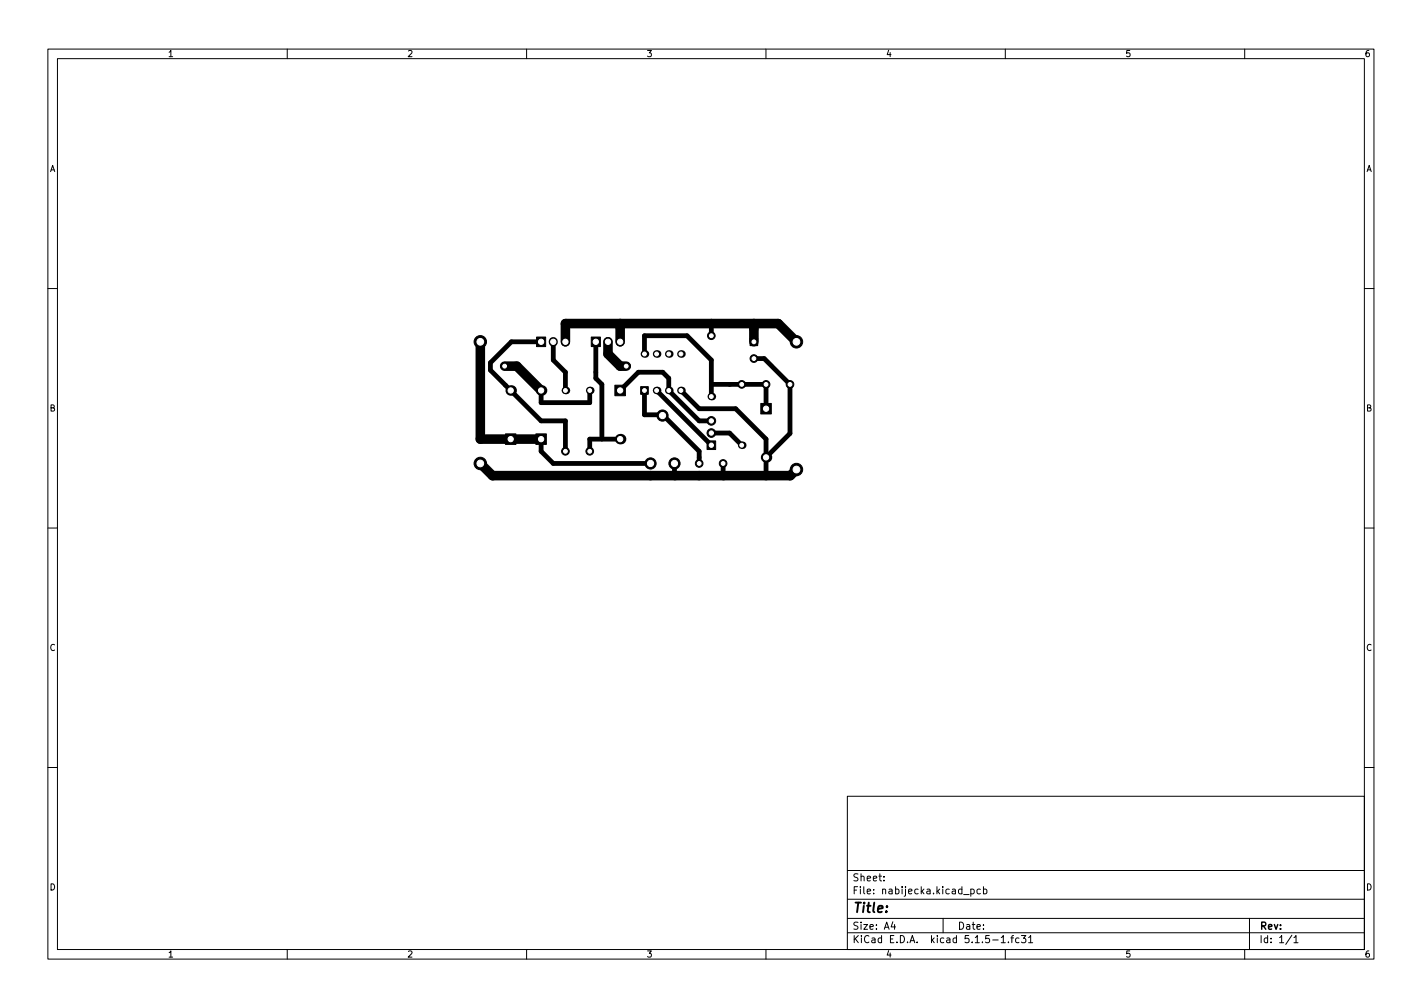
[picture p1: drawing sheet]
<svg xmlns="http://www.w3.org/2000/svg" width="297mm" height="210mm" viewBox="0 0 297 210" stroke-linecap="round" stroke-linejoin="round" font-family="sans-serif">
<defs><g id="words">
<text font-size="2.8" x="178" y="190.6">Title:</text>
<g font-size="2.1">
<text x="178" y="184">Sheet:</text>
<text x="178" y="186.7">File: nabijecka.kicad_pcb</text>
<text x="178" y="196.9">KiCad E.D.A. kicad 5.1.5-1.fc31</text>
<text x="178" y="194.1">Size: A4</text>
<text x="200" y="194.1">Date:</text>
<text x="263" y="194.1">Rev:</text>
<text x="263" y="196.9">Id: 1/1</text>
</g>
<g font-size="1.8">
<text x="35" y="11.9">1</text>
<text x="85" y="11.9">2</text>
<text x="135" y="11.9">3</text>
<text x="185" y="11.9">4</text>
<text x="235" y="11.9">5</text>
<text x="285" y="11.9">6</text>
<text x="10.3" y="35.9">A</text>
<text x="285.3" y="35.9">A</text>
<text x="10.3" y="85.9">B</text>
<text x="285.3" y="85.9">B</text>
<text x="10.3" y="135.9">C</text>
<text x="285.3" y="135.9">C</text>
<text x="10.3" y="185.9">D</text>
<text x="285.3" y="185.9">D</text>
<text x="35" y="199.9">1</text>
<text x="85" y="199.9">2</text>
<text x="135" y="199.9">3</text>
<text x="185" y="199.9">4</text>
<text x="235" y="199.9">5</text>
<text x="285" y="199.9">6</text>
</g>
</g></defs>
<g fill="none" stroke="#000" stroke-width=".21">
<path d="M10 10.2h277v190.1h-277zM12 12.2h273v186.1h-273zM60 10.2v2M110 10.2v2M160 10.2v2M210 10.2v2M260 10.2v2M10 60.2h2M285 60.2h2M10 110.2h2M285 110.2h2M10 160.2h2"/>
<path d="M177 166.3h108v32h-108zM285 160.2h2M60 198.3v2M110 198.3v2M160 198.3v2M177 194.8h108M177 191.8h108M177 187.8h108M177 181.8h108M184.6 183.8v.1M184.6 183v.1M186.5 192.5l-.4 1h1"/>
<path d="M186.9 193v1M197 191.8v3M201.3 186.8h1.1M202.8 185.7l.4-.1 .3 .3-.1 .7h-.6M202.8 185.6v1.5M204.8 185.7l-.4-.1-.3 .3 .1 .7h.6M205.4 185.7l.5-.1 .2 .3-.1 .7h-.6M205.4 185.1v1.5M207.4 196.3h1.1M209.1 195.8l.5-.5v1.5M209.1 196.8h.9M210 198.3v2"/>
<path d="M210.6 196.7v.1M211.1 195.8h.6M211.7 195.3l-.3 .2v1.3M212.9 195.9l-.5-.1-.3 .3 .2 .7h.6M213.4 195.3h.9l-.5 .6 .4 .1v.7l-.2 .1-.6-.1M214.9 195.8l.4-.5v1.5M214.9 196.8h.8M260 198.3v2M261 191.8v6.5M269.9 195.3l-1.3 1.9M270.3 195.8l.4-.5v1.5M270.3 196.8h.8"/>
</g>
<g fill="#000">
<circle cx="130.8" cy="76.4" r=".8"/>
<circle cx="134.6" cy="73.9" r=".8"/>
<circle cx="137.2" cy="73.9" r=".8"/>
<circle cx="139.7" cy="73.9" r=".8"/>
<circle cx="142.2" cy="73.9" r=".8"/>
<circle cx="106.7" cy="81.5" r="1.1"/>
<circle cx="113" cy="81.5" r="1.1"/>
<circle cx="118.1" cy="81.5" r=".8"/>
<circle cx="123.2" cy="81.5" r=".8"/>
<circle cx="129.5" cy="91.7" r="1.1"/>
<circle cx="137.2" cy="81.5" r=".8"/>
<circle cx="139.7" cy="81.5" r=".8"/>
<circle cx="142.2" cy="81.5" r=".8"/>
<circle cx="148.6" cy="82.8" r=".8"/>
<circle cx="154.9" cy="93" r=".8"/>
<circle cx="160" cy="95.5" r="1.1"/>
</g>
<g fill="#000" stroke="#000" stroke-width=".21">
<path d="M112.1 70.4h1.9v2h-1.9zM123.5 70.4h1.9v2h-1.9zM156.7 70.6h1.6v1.6h-1.6zM105.6 90.6h2.2v2.2h-2.2zM111.9 90.6h2.2v2.2h-2.2zM128.4 80.4h2.2v2.2h-2.2zM133.8 80.7h1.6v1.6h-1.6zM147.7 92.1h1.8v1.8h-1.8zM158.9 84.2h2.2v2.2h-2.2z"/>
<circle cx="100.3" cy="71.4" r="1.3"/>
<circle cx="105.4" cy="76.4" r=".8"/>
<circle cx="148.6" cy="70.1" r=".8"/>
<circle cx="157.5" cy="74.9" r=".8"/>
<circle cx="166.4" cy="71.4" r="1.3"/>
<circle cx="100.3" cy="96.8" r="1.3"/>
<circle cx="118.1" cy="94.2" r=".8"/>
<circle cx="123.2" cy="94.2" r=".8"/>
<circle cx="135.9" cy="96.8" r="1.17"/>
<circle cx="138.4" cy="86.8" r="1.17"/>
<circle cx="140.9" cy="96.8" r="1.17"/>
<circle cx="146" cy="96.8" r=".8"/>
<circle cx="148.6" cy="90.4" r=".9"/>
<circle cx="148.6" cy="87.9" r=".9"/>
<circle cx="151" cy="96.8" r=".8"/>
<circle cx="154.9" cy="80.3" r=".8"/>
<circle cx="160" cy="80.3" r=".8"/>
<circle cx="165" cy="80.3" r=".8"/>
<circle cx="166.4" cy="98" r="1.3"/>
</g>
<path d="M115.6 71.3v.1M118.1 71.3v.1M127 71.3v.1M129.5 71.3v.1" fill="none" stroke="#000" stroke-width="1.9"/>
<path d="M100.3 71.4v20.3h12.7M105.4 76.4h2.5l5.1 5.1M118.1 71.4v-3.8h44.5l3.8 3.8M127 71.4v2.5l2.5 2.5h1.3M129.5 67.6v3.8M157.5 67.6v3.8M100.3 96.8l2.6 2.5h62.2l1.3-1.3" fill="none" stroke="#000" stroke-width="2"/>
<g fill="none" stroke="#000" stroke-width="1">
<path d="M113 71.4h-6.2l-4.4 4.3v1.6l10.6 10.6h5.1v6.3M115.6 71.4v3.8l2.5 2.5v3.8M124.5 71.4v7.6l1.2 1.3v11.4M134.6 73.9v-3.8h8.9l5.1 5.1v7.6M148.6 67.6v2.5M157.5 74.9h2.1l5.4 5.4v10.2l-5 5M106.7 91.7h6.3v2.5l2.6 2.6h20.3M113 81.5v2.6h10.2v-2.6M129.5 81.5l3.8-3.8h5.1l1.3 1.3v2.5l6.3 6.4h2.6M129.5 91.7h-6.3v2.5M134.6 81.5v5.1h3.8l7.6 7.6v2.6M135.9 99.3h.1"/>
<path d="M137.2 81.5l11.4 11.5M140.9 96.8l.1 2.5M142.2 81.5l3.8 3.8h7.7l6.3 6.4v7.6M148.6 80.3h11.4v5M148.6 90.4h3.8l2.5 2.6M151 96.8l.1 2.5"/>
</g>
<g fill="#fff" stroke="#fff" stroke-width=".21">
<circle cx="123.2" cy="81.5" r=".4"/>
<circle cx="123.2" cy="94.2" r=".4"/>
<circle cx="129.5" cy="71.4" r=".55"/>
<circle cx="127" cy="71.4" r=".55"/>
<circle cx="124.5" cy="71.4" r=".55"/>
<circle cx="118.1" cy="71.4" r=".55"/>
<circle cx="115.6" cy="71.4" r=".55"/>
<circle cx="113" cy="71.4" r=".55"/>
<circle cx="157.5" cy="71.4" r=".4"/>
<circle cx="157.5" cy="74.9" r=".4"/>
<circle cx="165" cy="80.3" r=".4"/>
<circle cx="160" cy="80.3" r=".4"/>
<circle cx="146" cy="96.8" r=".4"/>
<circle cx="151" cy="96.8" r=".4"/>
<circle cx="148.6" cy="93" r=".45"/>
<circle cx="148.6" cy="90.4" r=".45"/>
<circle cx="148.6" cy="87.9" r=".45"/>
<circle cx="129.5" cy="91.7" r=".55"/>
<circle cx="129.5" cy="81.5" r=".55"/>
<circle cx="106.7" cy="91.7" r=".55"/>
<circle cx="106.7" cy="81.5" r=".55"/>
<circle cx="113" cy="81.5" r=".55"/>
<circle cx="113" cy="91.7" r=".55"/>
<circle cx="160" cy="85.3" r=".55"/>
<circle cx="160" cy="95.5" r=".55"/>
<circle cx="166.4" cy="71.4" r=".7"/>
<circle cx="166.4" cy="98" r=".7"/>
<circle cx="100.3" cy="71.4" r=".7"/>
<circle cx="100.3" cy="96.8" r=".7"/>
<circle cx="154.9" cy="80.3" r=".4"/>
<circle cx="154.9" cy="93" r=".4"/>
<circle cx="118.1" cy="94.2" r=".4"/>
<circle cx="118.1" cy="81.5" r=".4"/>
<circle cx="105.4" cy="76.4" r=".4"/>
<circle cx="130.8" cy="76.4" r=".4"/>
<circle cx="148.6" cy="82.8" r=".4"/>
<circle cx="148.6" cy="70.1" r=".4"/>
<circle cx="140.9" cy="96.8" r=".65"/>
<circle cx="138.4" cy="86.8" r=".65"/>
<circle cx="135.9" cy="96.8" r=".65"/>
<circle cx="138.5" cy="91.8" r="2"/>
<circle cx="134.6" cy="81.5" r=".4"/>
<circle cx="142.2" cy="73.9" r=".4"/>
<circle cx="137.2" cy="81.5" r=".4"/>
<circle cx="139.7" cy="73.9" r=".4"/>
<circle cx="139.7" cy="81.5" r=".4"/>
<circle cx="137.2" cy="73.9" r=".4"/>
<circle cx="142.2" cy="81.5" r=".4"/>
<circle cx="134.6" cy="73.9" r=".4"/>
</g>
<use href="#words"/>
</svg>
